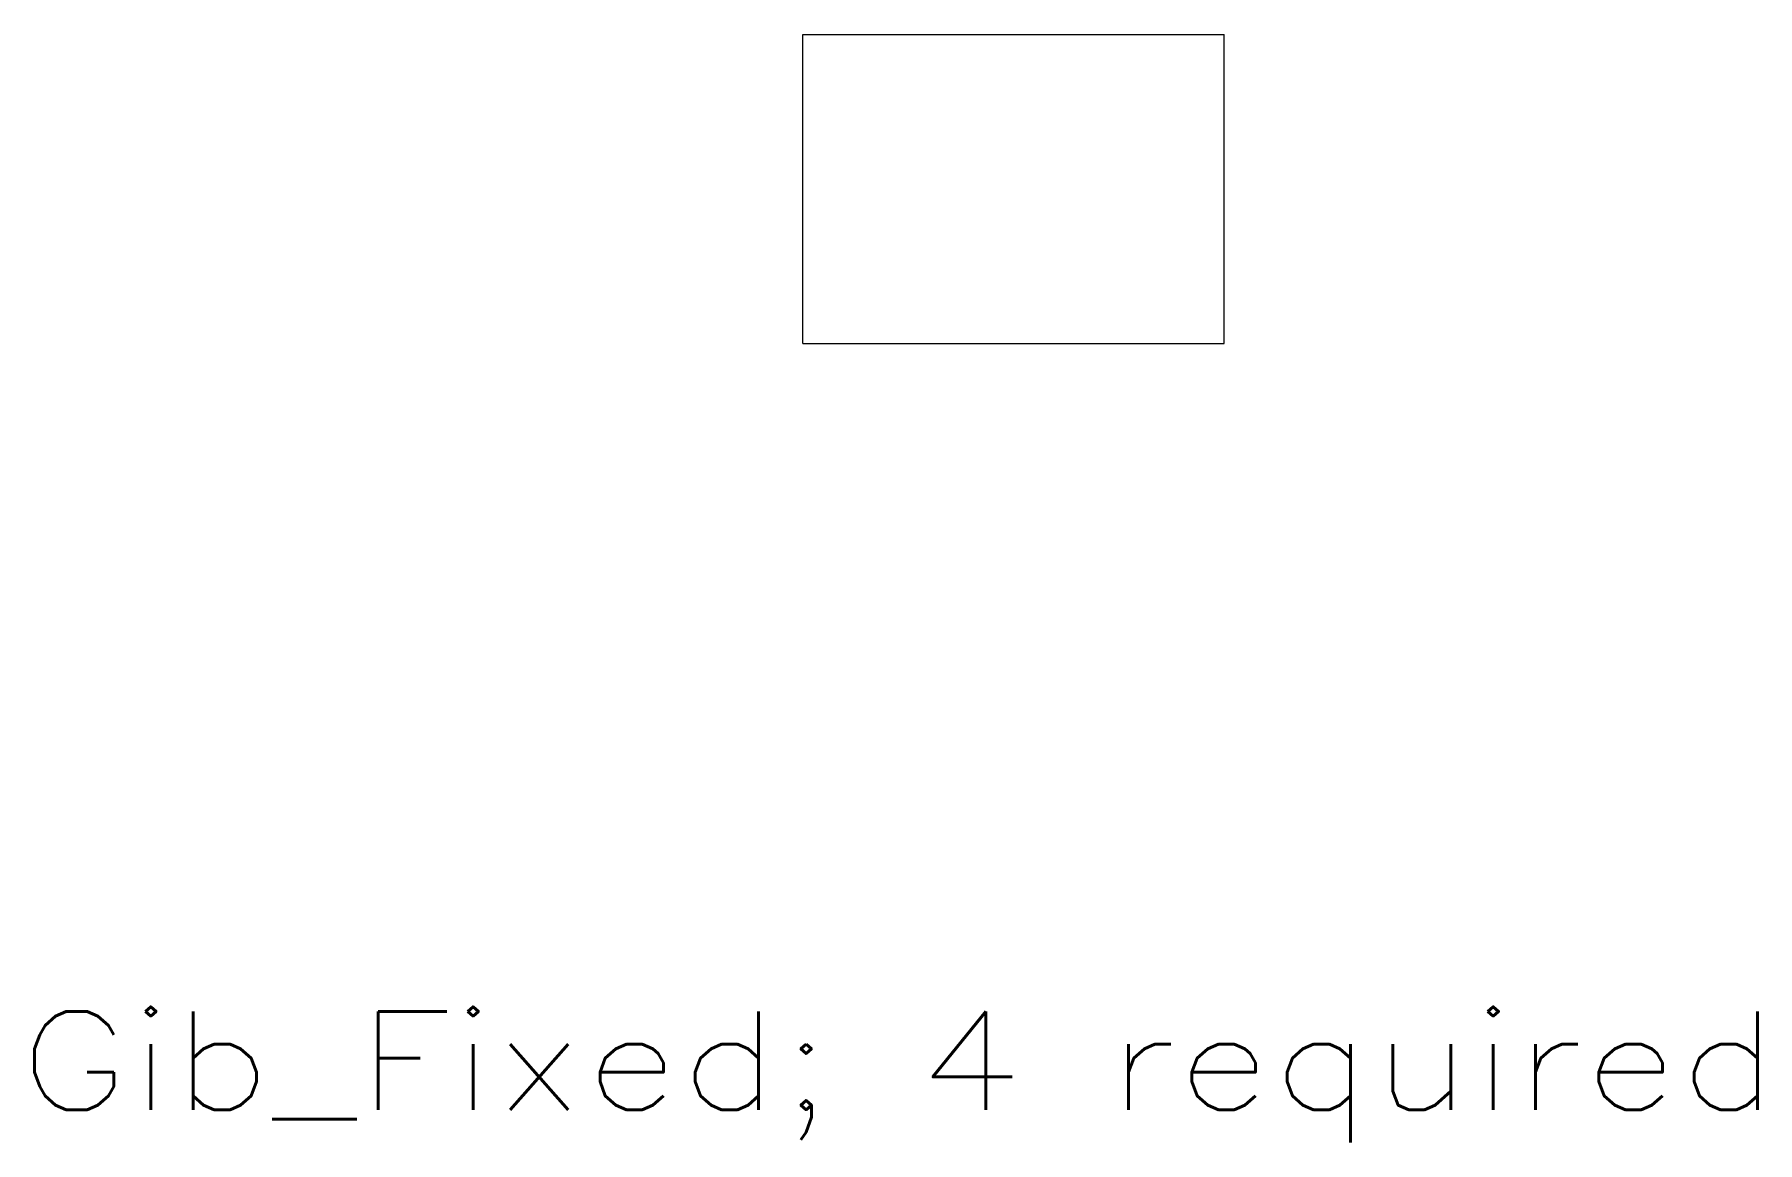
# Model space of a CAD drawing. Header units: millimetres. Extents: x 111.2 to 172.5, y 90.5 to 129.9.
import ezdxf

# ---------------------------------------------------------------- set-up
doc = ezdxf.new("R2010")
doc.units = ezdxf.units.MM
doc.layers.add('1', color=7, linetype='Continuous', true_color=0xffffff)
doc.styles.add('blockfont', font='simplex.shx')

msp = doc.modelspace()

# ---------------------------------------------------------------- linework, layer by layer
at = {"layer": '1', "color": 154, "linetype": 'Continuous', "lineweight": 18}
for p, q in [((138.548889, 129.940336), (153.548889, 129.940336)), ((138.548889, 118.940336), (138.548889, 129.940336)), ((153.548889, 118.940336), (153.548889, 129.940336)), ((138.548889, 118.940336), (153.548889, 118.940336))]:
    msp.add_line(p, q, dxfattribs=at)

# ---------------------------------------------------------------- texts
at = {"layer": '1', "color": 18, "linetype": 'Continuous', "lineweight": 13, "insert": (110.620608, 90.497295), "char_height": 3.5, "attachment_point": 7, "line_spacing_factor": 0.903614, "style": 'blockfont'}
msp.add_mtext('\\W1.2548;Gib_Fixed; 4 required', dxfattribs=at)

doc.saveas('drawing.dxf')
